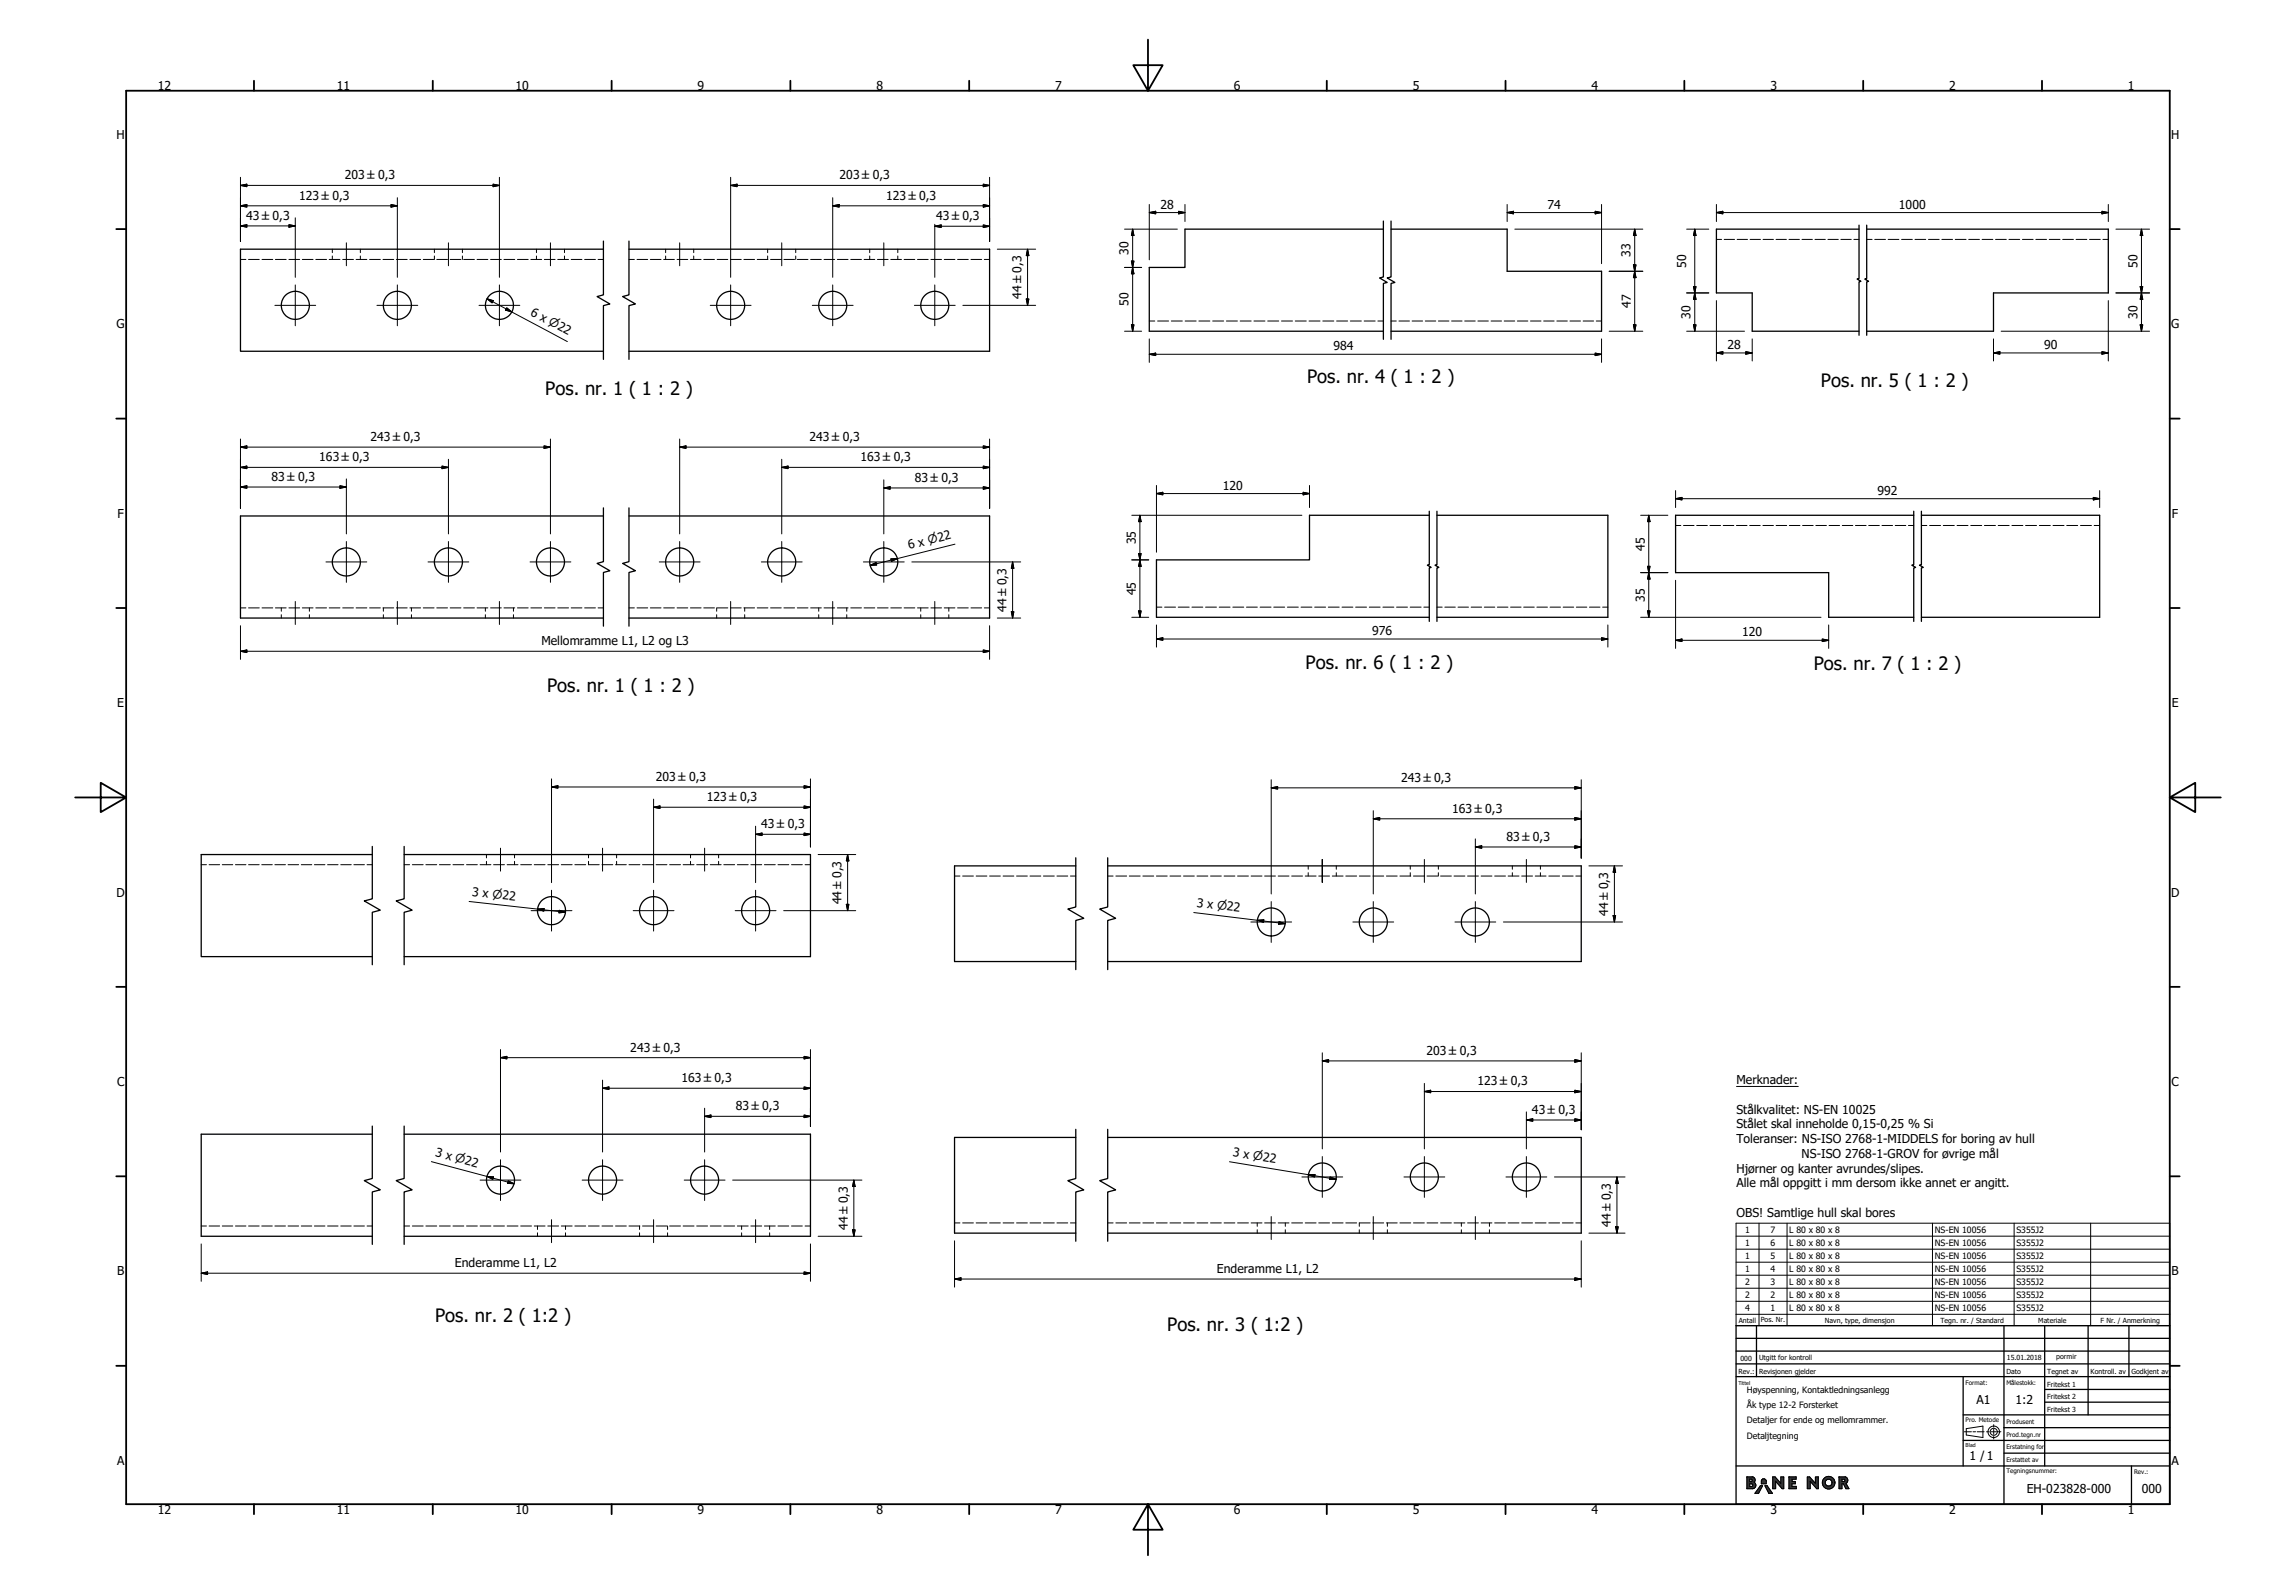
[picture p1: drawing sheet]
<svg xmlns="http://www.w3.org/2000/svg" width="900mm" height="625mm" viewBox="0 0 900 625" stroke-linecap="round" stroke-linejoin="round" font-family="sans-serif">
<defs><g id="words">
<g font-size="7.2">
<text x="213.7" y="154.7">Pos. nr. 1 ( 1 : 2 )</text>
<text x="512.3" y="150.1">Pos. nr. 4 ( 1 : 2 )</text>
<text x="713.7" y="151.7">Pos. nr. 5 ( 1 : 2 )</text>
<text x="511.7" y="262.2">Pos. nr. 6 ( 1 : 2 )</text>
<text x="710.9" y="262.8">Pos. nr. 7 ( 1 : 2 )</text>
<text x="214.4" y="271.1">Pos. nr. 1 ( 1 : 2 )</text>
<text x="170.5" y="518.3">Pos. nr. 2 ( 1:2 )</text>
<text x="457.5" y="521.8">Pos. nr. 3 ( 1:2 )</text>
</g>
<g font-size="4.8">
<text x="61.9" y="35.2">12</text>
<text x="132" y="35.2">11</text>
<text x="202.1" y="35.2">10</text>
<text x="273.5" y="35.2">9</text>
<text x="343.5" y="35.2">8</text>
<text x="413.6" y="35.2">7</text>
<text x="483.7" y="35.2">6</text>
<text x="553.8" y="35.2">5</text>
<text x="623.8" y="35.2">4</text>
<text x="693.9" y="35.2">3</text>
<text x="764" y="35.2">2</text>
<text x="834.1" y="35.2">1</text>
<text x="45.7" y="54.4">H</text>
<text x="851" y="54.4">H</text>
<text x="135.1" y="70.3">203 ±0,3</text>
<text x="329.1" y="70.3">203 ±0,3</text>
<text x="117.3" y="78.3">123 ±0,3</text>
<text x="347.3" y="78.3">123 ±0,3</text>
<text x="454.8" y="81.7">28</text>
<text x="606.6" y="81.8">74</text>
<text x="744.3" y="81.7">1000</text>
<text x="96.5" y="86.2">43 ±0,3</text>
<text x="366.9" y="86.3">43 ±0,3</text>
<text x="442.4" y="99.9" transform="rotate(-90 442.4 99.9)">30</text>
<text x="639.1" y="100.7" transform="rotate(-90 639.1 100.7)">33</text>
<text x="660.9" y="104.9" transform="rotate(-90 660.9 104.9)">50</text>
<text x="837.8" y="104.9" transform="rotate(-90 837.8 104.9)">50</text>
<text x="400.4" y="117.2" transform="rotate(-90 400.4 117.2)">44 ±0,3</text>
<text x="442.4" y="120" transform="rotate(-90 442.4 120)">50</text>
<text x="207.7" y="123.3" transform="rotate(28 207.7 123.3)">6 x ⌀22</text>
<text x="639.2" y="120.7" transform="rotate(-90 639.2 120.7)">47</text>
<text x="662.7" y="124.9" transform="rotate(-90 662.7 124.9)">30</text>
<text x="837.8" y="124.9" transform="rotate(-90 837.8 124.9)">30</text>
<text x="45.7" y="128.7">G</text>
<text x="851" y="128.7">G</text>
<text x="522.6" y="137.3">984</text>
<text x="677.1" y="136.7">28</text>
<text x="801.2" y="136.7">90</text>
<text x="145.2" y="172.9">243 ±0,3</text>
<text x="317.3" y="172.9">243 ±0,3</text>
<text x="125.1" y="180.8">163 ±0,3</text>
<text x="337.3" y="180.8">163 ±0,3</text>
<text x="106.5" y="188.5">83 ±0,3</text>
<text x="358.6" y="188.8">83 ±0,3</text>
<text x="479.3" y="191.9">120</text>
<text x="735.9" y="193.8">992</text>
<text x="46.1" y="202.9">F</text>
<text x="851.3" y="202.9">F</text>
<text x="356.3" y="215.3" transform="rotate(-14 356.3 215.3)">6 x ⌀22</text>
<text x="445.2" y="213.3" transform="rotate(-90 445.2 213.3)">35</text>
<text x="644.7" y="215.8" transform="rotate(-90 644.7 215.8)">45</text>
<text x="445.2" y="233.3" transform="rotate(-90 445.2 233.3)">45</text>
<text x="394.5" y="239.8" transform="rotate(-90 394.5 239.8)">44 ±0,3</text>
<text x="644.7" y="235.8" transform="rotate(-90 644.7 235.8)">35</text>
<text x="537.8" y="248.9">976</text>
<text x="682.8" y="249.3">120</text>
<text x="212.2" y="252.7">Mellomramme L1, L2 og L3</text>
<text x="46" y="277.2">E</text>
<text x="851.3" y="277.2">E</text>
<text x="257.1" y="306">203 ±0,3</text>
<text x="549.1" y="306.4">243 ±0,3</text>
<text x="277.1" y="314">123 ±0,3</text>
<text x="569.2" y="318.5">163 ±0,3</text>
<text x="298.4" y="324.6">43 ±0,3</text>
<text x="590.5" y="329.5">83 ±0,3</text>
<text x="45.7" y="351.4">D</text>
<text x="184.9" y="351" transform="rotate(6 184.9 351)">3 x ⌀22</text>
<text x="850.9" y="351.4">D</text>
<text x="329.8" y="354.5" transform="rotate(-90 329.8 354.5)">44 ±0,3</text>
<text x="469" y="355.3" transform="rotate(7 469 355.3)">3 x ⌀22</text>
<text x="630.4" y="358.9" transform="rotate(-90 630.4 358.9)">44 ±0,3</text>
<text x="247.1" y="412.1">243 ±0,3</text>
<text x="559.2" y="413.4">203 ±0,3</text>
<text x="45.9" y="425.6">C</text>
<text x="267.1" y="424.1">163 ±0,3</text>
<text x="579.2" y="425.4">123 ±0,3</text>
<text x="680.6" y="425">Merknader:</text>
<text x="851.2" y="425.6">C</text>
<text x="288.4" y="435.1">83 ±0,3</text>
<text x="600.5" y="436.5">43 ±0,3</text>
<text x="680.6" y="436.5">Stålkvalitet: NS-EN 10025</text>
<text x="680.6" y="442.3">Stålet skal inneholde 0,15-0,25 % Si</text>
<text x="680.6" y="448.1">Toleranser: NS-ISO 2768-1-MIDDELS for boring av hull</text>
<text x="170.5" y="453.1" transform="rotate(15 170.5 453.1)">3 x ⌀22</text>
<text x="483" y="453.1" transform="rotate(9 483 453.1)">3 x ⌀22</text>
<text x="706.2" y="453.8">NS-ISO 2768-1-GROV for øvrige mål</text>
<text x="680.6" y="459.6">Hjørner og kanter avrundes/slipes.</text>
<text x="680.6" y="465.3">Alle mål oppgitt i mm dersom ikke annet er angitt.</text>
<text x="680.6" y="476.9">OBS! Samtlige hull skal bores</text>
<text x="332.3" y="482.1" transform="rotate(-90 332.3 482.1)">44 ±0,3</text>
<text x="631.4" y="480.8" transform="rotate(-90 631.4 480.8)">44 ±0,3</text>
<text x="178.3" y="496.6">Enderamme L1, L2</text>
<text x="45.9" y="499.9">B</text>
<text x="477" y="498.9">Enderamme L1, L2</text>
<text x="851.2" y="499.9">B</text>
<text x="774.7" y="550.3">A1</text>
<text x="790" y="550.3">1:2</text>
<text x="45.9" y="574.2">A</text>
<text x="771.9" y="572.2">1 /1</text>
<text x="851.1" y="574.2">A</text>
<text x="794.4" y="585.3">EH-023828-000</text>
<text x="839.5" y="585.3">000</text>
<text x="61.9" y="593.4">12</text>
<text x="132" y="593.4">11</text>
<text x="202.1" y="593.4">10</text>
<text x="273.5" y="593.4">9</text>
<text x="343.5" y="593.4">8</text>
<text x="413.6" y="593.4">7</text>
<text x="483.7" y="593.4">6</text>
<text x="553.8" y="593.4">5</text>
<text x="623.8" y="593.4">4</text>
<text x="693.9" y="593.4">3</text>
<text x="764" y="593.4">2</text>
<text x="834.1" y="593.4">1</text>
</g>
<g font-size="3.4">
<text x="684" y="483.2">1</text>
<text x="694" y="483.2">7</text>
<text x="701.3" y="483.2">L 80 x 80 x 8</text>
<text x="758.3" y="483.2">NS-EN 10056</text>
<text x="790.3" y="483.2">S355J2</text>
<text x="684" y="488.3">1</text>
<text x="694" y="488.3">6</text>
<text x="701.3" y="488.3">L 80 x 80 x 8</text>
<text x="758.3" y="488.3">NS-EN 10056</text>
<text x="790.3" y="488.3">S355J2</text>
<text x="684" y="493.4">1</text>
<text x="694" y="493.4">5</text>
<text x="701.3" y="493.4">L 80 x 80 x 8</text>
<text x="758.3" y="493.4">NS-EN 10056</text>
<text x="790.3" y="493.4">S355J2</text>
<text x="684" y="498.5">1</text>
<text x="684" y="503.6">2</text>
<text x="694" y="498.5">4</text>
<text x="694" y="503.6">3</text>
<text x="701.3" y="498.5">L 80 x 80 x 8</text>
<text x="701.3" y="503.6">L 80 x 80 x 8</text>
<text x="758.3" y="498.5">NS-EN 10056</text>
<text x="758.3" y="503.6">NS-EN 10056</text>
<text x="790.3" y="498.5">S355J2</text>
<text x="790.3" y="503.6">S355J2</text>
<text x="684" y="508.7">2</text>
<text x="694" y="508.7">2</text>
<text x="701.3" y="508.7">L 80 x 80 x 8</text>
<text x="758.3" y="508.7">NS-EN 10056</text>
<text x="790.3" y="508.7">S355J2</text>
<text x="684" y="513.8">4</text>
<text x="694" y="513.8">1</text>
<text x="701.3" y="513.8">L 80 x 80 x 8</text>
<text x="758.3" y="513.8">NS-EN 10056</text>
<text x="790.3" y="513.8">S355J2</text>
<text x="684.7" y="545.8">Høyspenning, Kontaktledningsanlegg</text>
<text x="684.7" y="551.8">Åk type 12-2 Forsterket</text>
<text x="684.7" y="557.8">Detaljer for ende og mellomrammer.</text>
<text x="684.7" y="563.8">Detaljtegning</text>
</g>
<g font-size="2.7">
<text x="681.5" y="518.4">Antall</text>
<text x="690.1" y="518.3">Pos. Nr.</text>
<text x="715.3" y="518.4">Navn, type, dimensjon</text>
<text x="760.6" y="518.4">Tegn. nr. / Standard</text>
<text x="798.9" y="518.4">Materiale</text>
<text x="823.3" y="518.4">F Nr. / Anmerkning</text>
<text x="682.2" y="533.5">000</text>
<text x="689.5" y="533">Utgitt for kontroll</text>
<text x="786.6" y="533">15.01.2018</text>
<text x="806" y="532.8">pormir</text>
<text x="681.5" y="538.5">Rev.:</text>
<text x="689.5" y="538.5">Revisjonen gjelder</text>
<text x="786.4" y="538.5">Dato</text>
<text x="802.4" y="538.5">Tegnet av</text>
<text x="819.4" y="538.5">Kontroll. av</text>
<text x="835.4" y="538.5">Godkjent av</text>
<text x="802.4" y="543.5">Fritekst 1</text>
<text x="802.4" y="548.5">Fritekst 2</text>
<text x="802.4" y="553.5">Fritekst 3</text>
</g>
<g font-size="2.5">
<text x="770.4" y="542.7">Format:</text>
<text x="786.4" y="542.7">Målestokk:</text>
<text x="770.4" y="557.3">Pro. Metode</text>
<text x="786.4" y="563">Prod.tegn.nr</text>
<text x="786.4" y="558.1">Produsent</text>
<text x="786.4" y="568">Erstatning for</text>
<text x="786.4" y="573">Erstattet av</text>
<text x="786.4" y="577.3">Tegningsnummer:</text>
<text x="836.4" y="577.8">Rev.:</text>
</g>
<g font-size="2.1">
<text x="681.4" y="542.6">Tittel</text>
<text x="770.4" y="567">Blad</text>
</g>
</g></defs>
<g fill="none" stroke="#000" stroke-width=".51">
<path d="M236.5 97.7h-142.2v40h142.2M236.5 94.5v21.1l-2.5 .6 5 2.9-2.5 .7v21M246.5 94.5v21.1l-2.4 .6 4.9 2.9-2.5 .7v21M246.5 97.7h141.4v40h-141.4M542.2 89.8h-77.7v15h-14v25h91.7M542.2 86.6v22l-1.5 .3 3 1.8-1.5 .4v21.9M545.2 86.6v22l-1.5 .3 3 1.8-1.5 .4v21.9M545.2 89.8h45.5v16.5h37v23.5h-82.5M728.7 89.8h-55.9v25h14v15h41.9M728.7 88.2v21l-.8 .2 1.5 .9-.7 .1v21M731.7 88.2v21l-.8 .2 1.5 .9-.7 .1v21M731.7 89.8h94.7v25h-45v15h-49.7"/>
<path d="M236.5 199.1v21l-2.5 .7 5 2.9-2.5 .7v21M246.5 199.1v21l-2.4 .7 4.9 2.9-2.5 .7v21M236.5 202.2h-142.2v40h142.2M246.5 202.2h141.4v40h-141.4M560.2 202h-46.9v17.4h-60v22.5h106.9M560.2 200.4v20.9l-.7 .2 1.5 .9-.8 .2v20.9M563.2 200.4v20.9l-.7 .2 1.5 .9-.8 .2v20.9M563.2 202h67v39.9h-67M750.1 200.4v20.9l-.8 .2 1.5 .9-.7 .2v20.9M750.1 202h-93.3v22.4h60v17.5h33.3M753.1 200.4v20.9l-.8 .2 1.6 .9-.8 .2v20.9M753.1 202h69.9v39.9h-69.9"/>
<path d="M145.9 334.9h-67v40h67M145.9 331.7v20.6l-3.1 .8 6.3 3.6-3.2 .8v20.6M158.4 334.9h159.3v40h-159.3M158.4 331.7v20.6l-3.1 .8 6.2 3.6-3.1 .8v20.6M421.7 336.2v19.3l-3.2 .8 6.3 3.6-3.1 .8v19.3M421.7 339.4h-47.6v37.5h47.6M434.2 336.2v19.3l-3.2 .8 6.3 3.6-3.1 .8v19.3M434.2 339.4h185.6v37.5h-185.6M145.9 444.5h-67v40h67M145.9 441.3v20.6l-3.1 .8 6.3 3.6-3.2 .8v20.6M158.4 444.5h159.3v40h-159.3M158.4 441.3v20.6l-3.1 .8 6.2 3.6-3.1 .8v20.6"/>
<path d="M421.7 442.6v19.3l-3.2 .8 6.3 3.6-3.1 .9v19.3M421.7 445.8h-47.6v37.5h47.6M434.2 442.6v19.3l-3.2 .8 6.3 3.6-3.1 .9v19.3M434.2 445.8h185.6v37.5h-185.6"/>
<circle cx="115.8" cy="119.7" r="5.5"/>
<circle cx="155.8" cy="119.7" r="5.5"/>
<circle cx="195.7" cy="119.7" r="5.5"/>
<circle cx="286.4" cy="119.7" r="5.5"/>
<circle cx="326.4" cy="119.7" r="5.5"/>
<circle cx="366.4" cy="119.7" r="5.5"/>
<circle cx="135.7" cy="220.2" r="5.5"/>
<circle cx="175.7" cy="220.2" r="5.5"/>
<circle cx="215.8" cy="220.2" r="5.5"/>
<circle cx="266.4" cy="220.2" r="5.5"/>
<circle cx="306.4" cy="220.2" r="5.5"/>
<circle cx="346.4" cy="220.2" r="5.5"/>
<circle cx="216.2" cy="356.9" r="5.5"/>
<circle cx="256.2" cy="356.9" r="5.5"/>
<circle cx="296.2" cy="356.9" r="5.5"/>
<circle cx="498.3" cy="361.3" r="5.5"/>
<circle cx="538.3" cy="361.3" r="5.5"/>
<circle cx="578.3" cy="361.3" r="5.5"/>
<circle cx="196.2" cy="462.5" r="5.5"/>
<circle cx="236.2" cy="462.5" r="5.5"/>
<circle cx="276.2" cy="462.5" r="5.5"/>
<circle cx="518.3" cy="461.3" r="5.5"/>
<circle cx="558.3" cy="461.3" r="5.5"/>
<circle cx="598.3" cy="461.3" r="5.5"/>
</g>
<g fill="none" stroke="#000" stroke-width=".39">
<path d="M130.3 97.7v1.3M141.2 97.7v1.3M170.3 97.7v1.3M181.3 97.7v1.3M210.3 97.7v1.3M221.3 97.7v1.3M260.9 97.7v1.3M271.9 97.7v1.3M300.9 97.7v1.3M311.9 97.7v1.3M340.9 97.7v1.3M351.9 97.7v1.3"/>
<path d="M672.8 93.8h2M675.8 93.8h4.1M680.9 93.8h4.1M686 93.8h4M691 93.8h4.1M696.1 93.8h4.1M701.2 93.8h4.1M706.3 93.8h4.1M711.4 93.8h4.1M716.5 93.8h4M721.6 93.8h4M726.6 93.8h2.1"/>
<path d="M731.7 93.8h2.1M734.8 93.8h4.2M740.1 93.8h4.2M745.3 93.8h4.3M750.6 93.8h4.2M755.9 93.8h4.2M761.1 93.8h4.2M766.4 93.8h4.2M771.7 93.8h4.2M776.9 93.8h4.2M782.2 93.8h4.2M787.4 93.8h4.2"/>
<path d="M792.7 93.8h4.2M798 93.8h4.2M803.2 93.8h4.2M808.5 93.8h4.2M813.7 93.8h4.2M819 93.8h4.2M824.3 93.8h2.1M94.3 101.7h2.1M97.4 101.7h4.2M102.7 101.7h4.2M107.9 101.7h4.3M113.2 101.7h4.3"/>
<path d="M118.5 101.7h4.2M123.8 101.7h4.2M129 101.7h4.2M130.3 100.3v1.4M134.3 101.7h4.2M139.6 101.7h4.2M141.2 100.3v1.4M144.9 101.7h4.2M150.1 101.7h4.2M155.4 101.7h4.2M160.7 101.7h4.2M165.9 101.7h4.2"/>
<path d="M170.3 100.3v1.4M171.2 101.7h4.2M176.4 101.7h4.3M181.3 100.3v1.4M181.7 101.7h4.2M187 101.7h4.2M192.3 101.7h4.2M197.5 101.7h4.3M202.8 101.7h4.2M208.1 101.7h4.2M210.3 100.3v1.4M213.4 101.7h4.2"/>
<path d="M218.6 101.7h4.2M221.3 100.3v1.4M223.9 101.7h4.2M229.2 101.7h4.2M234.4 101.7h2.1M246.5 101.7h2.1M249.7 101.7h4.2M254.9 101.7h4.2M260.1 101.7h4.2M260.9 100.3v1.4M265.4 101.7h4.2M270.6 101.7h4.2"/>
<path d="M271.9 100.3v1.4M275.8 101.7h4.2M281.1 101.7h4.2M286.3 101.7h4.2M291.6 101.7h4.2M296.8 101.7h4.2M300.9 100.3v1.4M302 101.7h4.2M307.3 101.7h4.1M311.9 100.3v1.4M312.5 101.7h4.2M317.7 101.7h4.2"/>
<path d="M323 101.7h4.2M328.2 101.7h4.2M333.5 101.7h4.2M338.7 101.7h4.2M340.9 100.3v1.4M343.9 101.7h4.2M349.1 101.7h4.2M351.9 100.3v1.4M354.4 101.7h4.2M359.6 101.7h4.2M364.9 101.7h4.1M370.1 101.7h4.2"/>
<path d="M375.3 101.7h4.2M380.6 101.7h4.2M385.8 101.7h2.1M450.5 125.8h2.1M453.7 125.8h4.3M459.1 125.8h4.3M464.5 125.8h4.3M469.9 125.8h4.3M475.3 125.8h4.3M480.7 125.8h4.3M486.1 125.8h4.3M491.5 125.8h4.3"/>
<path d="M496.9 125.8h4.3M502.3 125.8h4.3M507.7 125.8h4.3M513.1 125.8h4.3M518.5 125.8h4.3M523.9 125.8h4.3M529.3 125.8h4.3M534.7 125.8h4.3M540.1 125.8h2.1M545.2 125.8h2.1M548.3 125.8h4.2M553.5 125.8h4.1"/>
<path d="M558.7 125.8h4.1M563.8 125.8h4.1M569 125.8h4.1M574.1 125.8h4.1M579.3 125.8h4.1M584.4 125.8h4.1M589.6 125.8h4.1M594.7 125.8h4.1M599.9 125.8h4.1M605 125.8h4.2M610.2 125.8h4.1M615.4 125.8h4.1"/>
<path d="M620.5 125.8h4.1M625.7 125.8h2M656.8 206h2M659.9 206h4.1M665 206h4.2M670.2 206h4.2M675.4 206h4.2M680.6 206h4.2M685.8 206h4.1M691 206h4.1M696.2 206h4.1M701.3 206h4.2"/>
<path d="M706.5 206h4.2M711.7 206h4.2M716.9 206h4.1M722.1 206h4.1M727.3 206h4.1M732.5 206h4.1M737.7 206h4.1M742.8 206h4.2M748 206h2.1M753.1 206h2.1M756.3 206h4.3M761.7 206h4.3"/>
<path d="M767.1 206h4.3M772.5 206h4.3M777.8 206h4.3M783.2 206h4.3M788.6 206h4.3M793.9 206h4.3M799.3 206h4.3M804.7 206h4.3M810.1 206h4.3M815.5 206h4.3M820.8 206h2.2M94.3 238.3h2.1"/>
<path d="M97.4 238.3h4.2M102.7 238.3h4.2M107.9 238.3h4.3M110.3 238.3v1.3M113.2 238.3h4.3M118.5 238.3h4.2M121.3 238.3v1.3M123.8 238.3h4.2M129 238.3h4.2M134.3 238.3h4.2M139.6 238.3h4.2M144.9 238.3h4.2"/>
<path d="M150.1 238.3h4.2M150.3 238.3v1.3M155.4 238.3h4.2M160.7 238.3h4.2M161.3 238.3v1.3M165.9 238.3h4.2M171.2 238.3h4.2M176.4 238.3h4.3M181.7 238.3h4.2M187 238.3h4.2M190.2 238.3v1.3M192.3 238.3h4.2"/>
<path d="M197.5 238.3h4.3M201.3 238.3v1.3M202.8 238.3h4.2M208.1 238.3h4.2M213.4 238.3h4.2M218.6 238.3h4.2M223.9 238.3h4.2M229.2 238.3h4.2M234.4 238.3h2.1M246.5 238.3h2.1M249.7 238.3h4.2M254.9 238.3h4.2"/>
<path d="M260.1 238.3h4.2M265.4 238.3h4.2M270.6 238.3h4.2M275.8 238.3h4.2M280.9 238.3v1.3M281.1 238.3h4.2M286.3 238.3h4.2M291.6 238.3h4.2M291.9 238.3v1.3M296.8 238.3h4.2M302 238.3h4.2M307.3 238.3h4.1"/>
<path d="M312.5 238.3h4.2M317.7 238.3h4.2M320.9 238.3v1.3M323 238.3h4.2M328.2 238.3h4.2M331.9 238.3v1.3M333.5 238.3h4.2M338.7 238.3h4.2M343.9 238.3h4.2M349.1 238.3h4.2M354.4 238.3h4.2M359.6 238.3h4.2"/>
<path d="M360.9 238.3v1.3M364.9 238.3h4.1M370.1 238.3h4.2M371.9 238.3v1.3M375.3 238.3h4.2M380.6 238.3h4.2M385.8 238.3h2.1M453.3 238h2.1M456.5 238h4.3M461.8 238h4.3M467.2 238h4.2M472.5 238h4.3"/>
<path d="M477.9 238h4.2M483.2 238h4.3M488.6 238h4.2M493.9 238h4.3M499.3 238h4.2M504.6 238h4.3M509.9 238h4.3M515.3 238h4.3M520.6 238h4.3M526 238h4.3M531.3 238h4.3M536.7 238h4.3"/>
<path d="M542 238h4.3M547.4 238h4.3M552.7 238h4.3M558.1 238h2.1M563.2 238h2.1M566.3 238h4.1M571.5 238h4.1M576.6 238h4.1M581.8 238h4.1M586.9 238h4.2M592.1 238h4.1M597.2 238h4.2"/>
<path d="M602.4 238h4.1M607.5 238h4.2M612.7 238h4.1M617.9 238h4.1M623 238h4.1M628.2 238h2M110.3 240.9v1.3M121.3 240.9v1.3M150.3 240.9v1.3M161.3 240.9v1.3M190.2 240.9v1.3M201.3 240.9v1.3"/>
<path d="M280.9 240.9v1.3M291.9 240.9v1.3M320.9 240.9v1.3M331.9 240.9v1.3M360.9 240.9v1.3M371.9 240.9v1.3M78.9 338.9h2M82 338.9h4.1M87.1 338.9h4.1M92.3 338.9h4.1M97.4 338.9h4.2M102.6 338.9h4.1"/>
<path d="M107.7 338.9h4.2M112.9 338.9h4.2M118.1 338.9h4.1M123.2 338.9h4.2M128.4 338.9h4.1M133.6 338.9h4.1M138.7 338.9h4.1M143.9 338.9h2M158.4 338.9h2.1M161.6 338.9h4.3M166.9 338.9h4.3M172.2 338.9h4.3"/>
<path d="M177.5 338.9h4.3M182.9 338.9h4.2M188.2 338.9h4.2M190.7 334.9v1.3M190.7 337.6v1.3M193.5 338.9h4.2M198.8 338.9h4.2M201.7 334.9v1.3M201.7 337.6v1.3M204.1 338.9h4.2M209.4 338.9h4.2M214.7 338.9h4.2"/>
<path d="M220 338.9h4.3M225.3 338.9h4.3M230.7 334.9v1.3M230.7 337.6v1.3h4.2M235.9 338.9h4.3M241.3 338.9h4.2M241.7 334.9v1.3M241.7 337.6v1.3M246.5 338.9h4.3M251.8 338.9h4.3M257.2 338.9h4.2M262.5 338.9h4.2"/>
<path d="M267.8 338.9h4.2M270.7 334.9v1.3M270.7 337.6v1.3M273.1 338.9h4.2M278.4 338.9h4.3M281.7 334.9v1.3M281.7 337.6v1.3M283.7 338.9h4.3M289 338.9h4.3M294.3 338.9h4.3M299.6 338.9h4.3M304.9 338.9h4.3"/>
<path d="M310.2 338.9h4.3M315.6 338.9h2.1M512.8 339.4v1.3M523.8 339.4v1.3M552.8 339.4v1.3M563.8 339.4v1.3M592.8 339.4v1.3M603.8 339.4v1.3M374.1 343.3h2.2M377.3 343.3h4.2M382.6 343.3h4.2M387.9 343.3h4.2"/>
<path d="M393.2 343.3h4.2M398.4 343.3h4.3M403.7 343.3h4.2M409 343.3h4.2M414.3 343.3h4.2M419.6 343.3h2.1M434.2 343.3h2.1M437.4 343.3h4.2M442.6 343.3h4.3M448 343.3h4.2M453.3 343.3h4.2M458.6 343.3h4.2"/>
<path d="M463.9 343.3h4.2M469.2 343.3h4.2M474.5 343.3h4.2M479.8 343.3h4.2M485.1 343.3h4.2M490.4 343.3h4.2M495.7 343.3h4.2M501 343.3h4.2M506.3 343.3h4.2M511.6 343.3h4.3M512.8 342v1.3M516.9 343.3h4.2"/>
<path d="M522.2 343.3h4.2M523.8 342v1.3M527.5 343.3h4.2M532.8 343.3h4.3M538.1 343.3h4.3M543.4 343.3h4.2M548.7 343.3h4.3M552.8 342v1.3M554 343.3h4.3M559.3 343.3h4.3M563.8 342v1.3M564.6 343.3h4.3"/>
<path d="M569.9 343.3h4.3M575.2 343.3h4.3M580.5 343.3h4.3M585.9 343.3h4.2M591.1 343.3h4.3M592.8 342v1.3M596.4 343.3h4.3M601.7 343.3h4.3M603.8 342v1.3M607.1 343.3h4.2M612.4 343.3h4.2M617.6 343.3h2.2"/>
<path d="M374.1 479.3h2.2M377.3 479.3h4.2M382.6 479.3h4.2M387.9 479.3h4.2M393.2 479.3h4.2M398.4 479.3h4.3M403.7 479.3h4.2M409 479.3h4.2M414.3 479.3h4.2M419.6 479.3h2.1M434.2 479.3h2.1M437.4 479.3h4.2"/>
<path d="M442.6 479.3h4.3M448 479.3h4.2M453.3 479.3h4.2M458.6 479.3h4.2M463.9 479.3h4.2M469.2 479.3h4.2M474.5 479.3h4.2M479.8 479.3h4.2M485.1 479.3h4.2M490.4 479.3h4.2M492.8 479.3v1.3M495.7 479.3h4.2"/>
<path d="M501 479.3h4.2M503.8 479.3v1.3M506.3 479.3h4.2M511.6 479.3h4.3M516.9 479.3h4.2M522.2 479.3h4.2M527.5 479.3h4.2M537.1 479.3h-4.3v1.3M538.1 479.3h4.3M543.4 479.3h4.2M543.8 479.3v1.3M548.7 479.3h4.3"/>
<path d="M554 479.3h4.3M559.3 479.3h4.3M564.6 479.3h4.3M569.9 479.3h4.3M572.8 479.3v1.3M575.2 479.3h4.3M580.5 479.3h4.3M583.8 479.3v1.3M585.9 479.3h4.2M591.1 479.3h4.3M596.4 479.3h4.3M601.7 479.3h4.3"/>
<path d="M607.1 479.3h4.2M612.4 479.3h4.2M617.6 479.3h2.2M78.9 480.5h2M82 480.5h4.1M87.1 480.5h4.1M92.3 480.5h4.1M97.4 480.5h4.2M102.6 480.5h4.1M107.7 480.5h4.2M112.9 480.5h4.2M118.1 480.5h4.1"/>
<path d="M123.2 480.5h4.2M128.4 480.5h4.1M133.6 480.5h4.1M138.7 480.5h4.1M143.9 480.5h2M158.4 480.5h2.1M161.6 480.5h4.3M166.9 480.5h4.3M172.2 480.5h4.3M177.5 480.5h4.3M182.9 480.5h4.2M188.2 480.5h4.2"/>
<path d="M193.5 480.5h4.2M198.8 480.5h4.2M204.1 480.5h4.2M209.4 480.5h4.2M210.7 480.5v1.4M210.7 483.2v1.3M214.7 480.5h4.2M220 480.5h4.3M221.7 480.5v1.4M221.7 483.2v1.3M225.3 480.5h4.3M230.6 480.5h4.3"/>
<path d="M235.9 480.5h4.3M241.3 480.5h4.2M246.5 480.5h4.3M250.7 480.5v1.4M250.7 483.2v1.3M251.8 480.5h4.3M257.2 480.5h4.2M261.7 480.5v1.4M261.7 483.2v1.3M262.5 480.5h4.2M267.8 480.5h4.2M273.1 480.5h4.2"/>
<path d="M278.4 480.5h4.3M283.7 480.5h4.3M289 480.5h4.3M290.7 480.5v1.4M290.7 483.2v1.3M294.3 480.5h4.3M299.6 480.5h4.3M301.7 480.5v1.4M301.7 483.2v1.3M304.9 480.5h4.3M310.2 480.5h4.3M315.6 480.5h2.1"/>
<path d="M492.8 482v1.3M503.8 482v1.3M532.8 482v1.3M543.8 482v1.3M572.8 482v1.3M583.8 482v1.3"/>
</g>
<g fill="#1e285a" stroke="#1e285a" stroke-width=".39">
<path d="M686.4 580.7l.2 .8h-.8z"/>
<path d="M685.8 580.7h.6l-.6 .8z"/>
<path d="M684.7 578.8l1.1 1.9v.8z"/>
<path d="M684.7 578.8l1.1 .9v1z"/>
<path d="M684.7 578.8h2.2l-1.1 .9z"/>
<path d="M685.8 579.7l1.1-.9-.4 .9z"/>
<path d="M686.9 578.8l-.4 .9z"/>
<path d="M686.6 580.6l.1 1z"/>
</g>
<path d="M686.5 580.7l.1 .8z" fill="#1e285a"/>
<path d="M686.5 580.7l.1 .8z" fill="none" stroke="#1e285a" stroke-width=".39"/>
<g fill="#1e285a" stroke="#1e285a" stroke-width=".39">
<path d="M686.4 580.7l.2 .8z"/>
<path d="M686.6 580.6l.9 .4-.8 .6z"/>
<path d="M686.7 581.6l.8-.6z"/>
<path d="M686.8 581.6l.7-.6z"/>
<path d="M687.5 581l-.6 .8z"/>
<path d="M687.6 581l-.7 .8z"/>
<path d="M686.9 581.8l.9-.6z"/>
<path d="M687 581.9l.9-.6z"/>
<path d="M687 581.9l1-.5z"/>
<path d="M687 582l1.1-.4z"/>
<path d="M687 582l1.1-.3z"/>
<path d="M687 582l1.2-.1z"/>
</g>
<path d="M687 582.1h1.2z" fill="#1e285a"/>
<path d="M687 582.1h1.2z" fill="none" stroke="#1e285a" stroke-width=".39"/>
<path d="M687 582.1l1.2 .1z" fill="#1e285a" stroke="#1e285a" stroke-width=".39"/>
<path d="M687 582.1l1.2 .3z" fill="#1e285a"/>
<path d="M687 582.1l1.2 .3z" fill="none" stroke="#1e285a" stroke-width=".39"/>
<g fill="#1e285a" stroke="#1e285a" stroke-width=".39">
<path d="M687 582.1l1.2 .3z"/>
<path d="M687 582.2l1.2 .2z"/>
<path d="M687 582.2l1.1 .5z"/>
<path d="M687 582.3l1.1 .4z"/>
<path d="M687 582.3l1 .6z"/>
<path d="M687 582.3l.9 .7z"/>
<path d="M687 582.3l.7 .8z"/>
<path d="M686.9 582.4l.8 .7z"/>
<path d="M686.9 582.4l.7 .8z"/>
<path d="M686.8 582.5l.7 .8z"/>
<path d="M686.8 582.5l.5 .9h-.2z"/>
<path d="M686.8 582.5l.3 .9z"/>
<path d="M686.7 582.6l.3 .9z"/>
<path d="M685.8 582.6h.9l.3 .9z"/>
<path d="M684.7 583.5l1.1-.9 1.2 .9z"/>
<path d="M685.8 581.5v1.1l-1.1 .9z"/>
<path d="M684.7 578.8l1.1 2.7-1.1 2z"/>
<path d="M686.9 578.8l-.3 .9z"/>
<path d="M687 578.9l-.3 .9z"/>
<path d="M687.2 578.9l-.5 .9z"/>
<path d="M687.3 579l-.6 .9z"/>
<path d="M687.5 579.1l-.8 .8z"/>
<path d="M686.7 579.9l.9-.7z"/>
<path d="M686.8 579.9l.9-.5z"/>
<path d="M686.8 579.9l1-.4z"/>
<path d="M686.8 580.1l1.1-.5z"/>
</g>
<path d="M686.8 580.1l1.1-.5z" fill="#1e285a"/>
<path d="M686.8 580.1l1.1-.5z" fill="none" stroke="#1e285a" stroke-width=".39"/>
<path d="M686.8 580.1l1.1-.3z" fill="#1e285a"/>
<path d="M686.8 580.1l1.1-.3z" fill="none" stroke="#1e285a" stroke-width=".39"/>
<g fill="#1e285a" stroke="#1e285a" stroke-width=".39">
<path d="M686.8 580.1l1.1-.2z"/>
<path d="M686.8 580.2l1.1-.3z"/>
<path d="M686.8 580.2l1.1 .1z"/>
<path d="M686.8 580.2l1.1 .2z"/>
<path d="M686.8 580.3l1.1 .1z"/>
<path d="M686.8 580.3l1 .3z"/>
<path d="M686.8 580.3l.9 .4z"/>
<path d="M686.8 580.4l.9 .3z"/>
<path d="M686.8 580.4l.8 .4z"/>
<path d="M686.8 580.4l.7 .6z"/>
<path d="M686.8 580.5l.7 .5z"/>
<path d="M686.6 580.6l.9 .4z"/>
</g>
<path d="M690.4 580.4l1.9 .1z" fill="#1e285a"/>
<path d="M690.4 580.4l1.9 .1z" fill="none" stroke="#1e285a" stroke-width=".39"/>
<g fill="#1e285a" stroke="#1e285a" stroke-width=".39">
<path d="M690.4 580.4l1.9 .1-1.9 1z"/>
<path d="M690.4 581.5l1.9-1v1z"/>
<path d="M690.4 580.3l1.9 .1z"/>
<path d="M690.4 580.2l1.8 .1z"/>
<path d="M690.5 580.1l1.7 .1z"/>
<path d="M690.5 580l1.6 .1z"/>
<path d="M690.6 579.9l1.5 .1z"/>
<path d="M690.6 579.9h1.4z"/>
<path d="M690.7 579.9h1.3z"/>
<path d="M690.8 579.8l1.1 .1z"/>
<path d="M690.8 579.8h1z"/>
<path d="M690.9 579.7l.9 .1z"/>
<path d="M690.9 579.7h.8z"/>
<path d="M691 579.7h.7z"/>
<path d="M691 579.7h.6z"/>
<path d="M691.1 579.7h.5z"/>
<path d="M691.1 579.7l.4-.1z"/>
<path d="M691.2 579.6h.3z"/>
<path d="M690 582.3h.9l-1.6 3z"/>
<path d="M690 582.3l-.7 3h-1.4z"/>
<path d="M691.8 582.3h.8l.7 3z"/>
<path d="M692.6 582.3l2.1 3h-1.4z"/>
<path d="M695.7 578.8l2.3 2.6-2-.8z"/>
<path d="M694.8 578.8h.9l.3 1.8z"/>
<path d="M694.8 578.8l1.2 1.8-1.2 2.9z"/>
<path d="M696 580.6v2.9h-1.2z"/>
<path d="M696 580.6l2 .8 .5 2.1z"/>
<path d="M698 581.4l1.2 2.1h-.7z"/>
<path d="M699.2 578.8v4.7l-1.2-2.1z"/>
<path d="M698 578.8h1.2l-1.2 2.6z"/>
<path d="M702.4 579.8l1.6-1v1z"/>
<path d="M701.2 578.8h2.8l-1.6 1z"/>
<path d="M701.2 578.8l1.2 1v.8z"/>
<path d="M701.2 578.8l1.2 1.8v.9z"/>
<path d="M702.4 580.6l1.3 .9h-1.3z"/>
<path d="M701.2 578.8l1.2 2.7-1.2 2z"/>
<path d="M702.4 581.5v1l-1.2 1z"/>
<path d="M701.2 583.5l1.2-1 1.7 1z"/>
<path d="M702.4 582.5h1.7v1z"/>
<path d="M702.4 580.6h1.3v.9z"/>
<path d="M709.3 578.8l2.3 2.6-2.1-.8z"/>
<path d="M708.4 578.8h.9l.2 1.8z"/>
<path d="M708.4 578.8l1.1 1.8-1.1 2.9z"/>
<path d="M709.5 580.6v2.9h-1.1z"/>
<path d="M709.5 580.6l2.1 .8 .5 2.1z"/>
<path d="M711.6 581.4l1.1 2.1h-.6z"/>
<path d="M712.7 578.8v4.7l-1.1-2.1z"/>
<path d="M711.6 578.8h1.1l-1.1 2.6z"/>
<path d="M718.1 581.1l1.1 .2h-1.1z"/>
<path d="M718.1 581.1h1.1v.2z"/>
<path d="M718.1 581.1l1.1-.3v.3z"/>
<path d="M718.1 581.3h1.1l-.1 .3z"/>
<path d="M718.1 581.3l1 .3z"/>
<path d="M718.1 581.5l1 .1v.3z"/>
<path d="M718.1 581.5l1 .4-1.1-.2z"/>
<path d="M718 581.7l1.1 .2-.1 .2z"/>
<path d="M718 581.7l1 .4-.1 .2z"/>
<path d="M718 581.7l.9 .6z"/>
<path d="M717.9 581.8l1 .5-.2 .2z"/>
<path d="M717.9 581.8l.8 .7z"/>
<path d="M717.8 582l.9 .5-.1 .2z"/>
<path d="M717.8 582l.8 .7-.9-.6z"/>
<path d="M717.7 582.1l.9 .6-.2 .2z"/>
<path d="M717.7 582.1l.7 .8-.2 .2z"/>
<path d="M717.5 582.2l.2-.1 .5 1z"/>
<path d="M717.5 582.2l.7 .9-.2 .1z"/>
<path d="M717.3 582.3l.7 .9z"/>
<path d="M717.3 582.3l.7 .9-.3 .1z"/>
<path d="M717.3 582.3l.4 1-.2 .1z"/>
<path d="M717.1 582.4l.4 1z"/>
<path d="M717.1 582.4l.4 1-.2 .1z"/>
<path d="M716.9 582.4h.2l.2 1.1z"/>
<path d="M716.9 582.4l.4 1.1h-.3z"/>
<path d="M716.8 582.5l.2 1z"/>
<path d="M716.8 582.5l.2 1-.2 .1z"/>
<path d="M716.8 582.5v1.1l-.3-.1z"/>
<path d="M716.6 582.4l.2 .1-.3 1z"/>
<path d="M716.6 582.4l-.1 1.1h-.3z"/>
<path d="M716.3 582.4h.3l-.4 1.1z"/>
<path d="M716.3 582.4l-.1 1.1-.2-.1z"/>
<path d="M716.2 582.3l-.2 1.1z"/>
<path d="M716.2 582.3l-.2 1.1-.2-.1z"/>
<path d="M716.2 582.3l-.4 1-.3-.1z"/>
<path d="M716 582.2l-.5 1z"/>
<path d="M716 582.2l-.5 1-.2-.1z"/>
<path d="M715.8 582.1l.2 .1-.7 .9z"/>
<path d="M715.8 582.1l-.5 1-.2-.2z"/>
<path d="M714.9 582.7l.9-.6-.7 .8z"/>
<path d="M714.9 582.7l.8-.7 .1 .1z"/>
<path d="M714.8 582.5l.9-.5-.8 .7z"/>
<path d="M714.8 582.5l.9-.5z"/>
<path d="M714.6 582.3l1-.5-.8 .7z"/>
<path d="M714.6 582.3l.9-.6z"/>
<path d="M714.5 582.1l1-.4-.9 .6z"/>
<path d="M714.4 581.9l1.1-.2-1 .4z"/>
<path d="M714.4 581.9l1-.4 .1 .2z"/>
<path d="M714.4 581.6l1-.1-1 .4z"/>
<path d="M714.4 581.6l1-.3z"/>
<path d="M714.3 581.3h1.1l-1 .3z"/>
<path d="M714.3 581.3l1.1-.2v.2z"/>
<path d="M714.3 581.1h1.1l-1.1 .2z"/>
<path d="M714.3 580.8l1.1 .3h-1.1z"/>
<path d="M714.3 580.8l1.1 .3z"/>
<path d="M714.4 580.6l1 .3-1.1-.1z"/>
<path d="M714.4 580.6l1 .1v.2z"/>
<path d="M714.4 580.3l1 .4-1-.1z"/>
<path d="M714.4 580.3l1.1 .2z"/>
<path d="M714.5 580.1l1 .4-1.1-.2z"/>
<path d="M714.6 579.9l.9 .6-1-.4z"/>
<path d="M714.6 579.9l.9 .6z"/>
<path d="M714.8 579.6l.8 .8-1-.5z"/>
<path d="M714.8 579.6l.9 .6-.1 .2z"/>
<path d="M714.9 579.4l.8 .8-.9-.6z"/>
<path d="M714.9 579.4l.9 .7z"/>
<path d="M714.9 579.4l.2-.1 .7 .8z"/>
<path d="M715.1 579.3l.2-.2 .5 1z"/>
<path d="M715.3 579.1l.7 .8-.2 .2z"/>
<path d="M715.3 579.1l.2-.1 .5 .9z"/>
<path d="M715.5 579l.7 .9z"/>
<path d="M715.5 579l.3-.1 .4 1z"/>
<path d="M715.8 578.9l.2-.1 .2 1.1z"/>
<path d="M716 578.8l.2 1.1z"/>
<path d="M716 578.8l.2-.1 .1 1.1z"/>
<path d="M716.2 578.7l.4 1.1h-.3z"/>
<path d="M716.2 578.7h.3l.1 1.1z"/>
<path d="M716.5 578.7l.3 1.1h-.2z"/>
<path d="M716.5 578.7l.3-.1v1.2z"/>
<path d="M716.8 578.6l.2 .1-.2 1.1z"/>
<path d="M717 578.7l-.2 1.1z"/>
<path d="M717 578.7h.3l-.4 1.1z"/>
<path d="M717.3 578.7l-.2 1.1h-.2z"/>
<path d="M717.3 578.7l.2 .1-.4 1z"/>
<path d="M717.5 578.8l-.2 1.1z"/>
<path d="M717.5 578.8l.2 .1-.4 1z"/>
<path d="M717.7 578.9l.3 .1-.7 .9z"/>
<path d="M718 579l-.7 .9z"/>
<path d="M718 579l.2 .1-.7 .8z"/>
<path d="M718.2 579.1l-.5 1-.2-.2z"/>
<path d="M718.2 579.1l.2 .2-.7 .8z"/>
<path d="M718.4 579.3l.2 .1-.9 .7z"/>
<path d="M717.7 580.1l.9-.7z"/>
<path d="M717.8 580.2l.8-.8 .1 .2z"/>
<path d="M717.8 580.2l.9-.6-.8 .8z"/>
<path d="M717.9 580.4l.8-.8 .2 .3z"/>
<path d="M717.9 580.4l1-.5z"/>
<path d="M718 580.5l.9-.6 .1 .2z"/>
<path d="M718 580.5l1-.4 .1 .2z"/>
<path d="M718 580.5l1.1-.2z"/>
<path d="M718.1 580.7l1-.4v.3z"/>
<path d="M718.1 580.7l1-.1-1 .3z"/>
<path d="M718.1 580.9l1-.3 .1 .2z"/>
<path d="M718.1 580.9l1.1-.1z"/>
<path d="M722 579.8l1.3-1-.4 1z"/>
<path d="M720.8 578.8h2.5l-1.3 1z"/>
<path d="M720.8 578.8l1.2 1v.8z"/>
<path d="M720.8 578.8l1.2 1.8v.9z"/>
<path d="M722 580.6l.5 .9h-.5z"/>
<path d="M723.3 578.8l-.3 1z"/>
<path d="M723.5 578.9l.1 .1-.6 .8z"/>
<path d="M723.6 579l-.5 .9z"/>
<path d="M723.8 579.1l-.7 .8z"/>
<path d="M723.1 579.9l.8-.7z"/>
<path d="M723.1 579.9l1-.4z"/>
<path d="M723.2 580l1-.3z"/>
<path d="M723.2 580l1-.1z"/>
<path d="M723.2 580.1l1.1-.1z"/>
<path d="M723.2 580.1l1.1 .1z"/>
<path d="M723.2 580.2h1.1z"/>
<path d="M723.2 580.2l1 .4z"/>
<path d="M723.2 580.3l1 .3z"/>
<path d="M723.2 580.3l.9 .4-.1 .2z"/>
<path d="M723.2 580.3l.8 .6z"/>
<path d="M723.1 580.4l.9 .5z"/>
<path d="M723.1 580.4l.7 .8z"/>
<path d="M723.1 580.5l.7 .7z"/>
<path d="M723 580.6l.7 .7z"/>
<path d="M723 580.6l.6 .8z"/>
<path d="M722.9 580.6l.7 .8z"/>
<path d="M722.9 580.6l.7 .8-1.1 .1z"/>
<path d="M722 580.6h.9l-.4 .9z"/>
<path d="M720.8 578.8l1.2 2.7-1.2 2z"/>
<path d="M722 581.5v2h-1.2z"/>
<path d="M722.5 581.5l1.1-.1-.1 2.1z"/>
<path d="M723.6 581.4l1.1 2.1h-1.2z"/>
</g>
<g fill="none" stroke="#000" stroke-width=".71">
<path d="M450 15.5v20.1l-5.8-10.1h11.5l-5.7 10.1M49.4 35.6h801.1v553.9h-801.1zM99.5 31.6v4M169.6 31.6v4M239.7 31.6v4M309.8 31.6v4M379.9 31.6v4M520 31.6v4M590.1 31.6v4M660.2 31.6v4M730.3 31.6v4M800.4 31.6v4"/>
<path d="M45.6 89.8h3.8M850.5 89.8h3.9M45.6 164.1h3.8M850.5 164.1h3.9M45.6 238.3h3.8M850.5 238.3h3.9M29.5 312.5h19.9l-9.9-5.7v11.5l9.9-5.8M850.5 312.5l9.9 5.8v-11.5l-9.9 5.7h20M45.6 386.8h3.8M850.5 386.8h3.9M45.6 461h3.8M850.5 461h3.9"/>
<path d="M45.6 535.3h3.8M850.5 535.3h3.9M99.5 589.5v3.9M169.6 589.5v3.9M239.7 589.5v3.9M309.8 589.5v3.9M379.9 589.5v3.9M450 589.5l5.7 10h-11.5l5.8-10v20M520 589.5v3.9M590.1 589.5v3.9M660.2 589.5v3.9M730.3 589.5v3.9"/>
<path d="M800.4 589.5v3.9"/>
</g>
<g fill="none" stroke="#000" stroke-width=".39">
<path d="M94.3 69.5v25.2M94.3 72.7l2.5-.5v1zM94.3 72.7h101.4M155.7 77.5v31.2M193.3 72.2l2.4 .5-2.4 .5zM195.7 69.5v39.2M286.4 72.7h101.5M286.4 69.5v39.2M286.4 72.7l2.5-.5v1zM326.4 77.5v31.2M385.4 72.2l2.5 .5-2.5 .5zM387.9 69.5v25.2"/>
<path d="M94.3 88.5l2.5-.4v.9zM94.3 80.7l2.5-.5v1zM94.3 88.5h21.4M94.3 80.7h61.4M113.3 88.1l2.4 .4-2.4 .5zM115.7 85.4v23.3M135.8 95.2v9M153.3 80.2l2.4 .5-2.4 .5zM175.8 95.2v9M215.8 95.2v9M266.4 95.2v9M306.4 95.2v9"/>
<path d="M326.4 80.7h61.5M326.4 80.7l2.5-.5v1zM346.4 95.2v9M366.4 88.7h21.5M366.4 88.7l2.5-.5v1zM366.4 87.9v20.8M385.4 88.2l2.5 .5-2.5 .5zM385.4 80.2l2.5 .5-2.5 .5zM390.9 97.7h15M402.8 97.7l.5 2.5h-1zM402.8 97.7v22M440.8 89.8h20.7"/>
<path d="M443.9 89.8v40M443.9 89.8l.6 2.5h-1zM450.5 80.1v21.7M450.5 83.3l2.5-.5v1zM450.5 83.3h14M462 82.8l2.5 .5-2.5 .5zM464.5 80.1v6.7M590.7 83.3l2.5-.5v1zM590.7 83.3h37M590.7 80.1v6.7M593.7 89.8h50.2M625.2 82.8l2.5 .5-2.5 .5z"/>
<path d="M627.7 80.1v23.2M640.7 89.8v40M640.7 89.8l.5 2.5h-1zM661.1 89.8h8.7M664.3 89.8v40M664.3 89.8l.5 2.5h-1zM672.8 80.1v6.7M672.8 83.3l2.5-.5v1zM672.8 83.3h153.6M823.9 82.8l2.5 .5-2.5 .5zM826.4 80.1v6.7M829.4 89.8h13.1"/>
<path d="M839.4 89.8l.5 2.5h-1zM839.4 89.8v40M107.7 119.7h16M115.7 111.7v16M147.7 119.7h16M155.7 111.7v16M187.7 119.7h16.1M190.9 117.1l31.5 16.8M190.9 117.1l2.4 .7-.4 .9zM195.7 111.7v16M278.4 119.7h16M286.4 111.7v16"/>
<path d="M318.4 119.7h16M326.4 111.7v16M358.4 119.7h16M366.4 111.7v16M377.4 119.7h28.5M402.3 117.2h1l-.5 2.5zM440.8 104.8h6.7M443.5 102.3h1l-.6 2.5zM443.9 104.8l.6 2.5h-1zM630.7 106.3h13.2M640.2 103.8h1l-.5 2.5zM640.7 106.3l.5 2.5h-1z"/>
<path d="M661.1 114.8h8.7M663.8 112.3h1l-.5 2.5zM664.3 114.8l.5 2.5h-1zM672.8 117.8v23.7M826.4 117.8v23.7M829.4 114.8h13.1M838.9 112.3h1l-.5 2.5zM839.4 114.8l.5 2.5h-1zM198.6 120.6l2 1.7-2.4-.8zM440.8 129.8h6.7M443.5 127.3h1l-.6 2.5zM450.5 132.8v9.2"/>
<path d="M450.5 138.9l2.5-.5v1zM450.5 138.9h177.2M625.2 138.4l2.5 .5-2.5 .5zM627.7 132.8v9.2M630.7 129.8h13.2M640.2 127.3h1l-.5 2.5zM661.1 129.8h22.7M663.8 127.3h1l-.5 2.5zM672.8 138.3l2.5-.5v1zM672.8 138.3h14M684.3 137.8l2.5 .5-2.5 .5zM686.8 132.8v8.7"/>
<path d="M781.4 132.8v8.7M781.4 138.3l2.5-.5v1zM781.4 138.3h45M784.4 129.8h58.1M823.9 137.8l2.5 .5-2.5 .5zM838.9 127.3h1l-.5 2.5zM94.3 175.2l2.5-.4v.9zM94.3 175.2h121.5M94.3 172.1v27.1M213.3 174.8l2.5 .4-2.5 .5zM215.8 172.1v37.2M266.4 175.2l2.5-.4v.9z"/>
<path d="M266.4 175.2h121.5M266.4 172.1v37.2M385.4 174.8l2.5 .4-2.5 .5zM387.9 172.1v27.1M94.3 190.9l2.5-.5v1zM94.3 183.2l2.5-.5v1zM94.3 190.9h41.5M94.3 183.2h81.5M133.2 190.4l2.6 .5-2.6 .5zM135.8 187.7v21.6M173.2 182.7l2.6 .5-2.6 .5zM175.8 180v29.3"/>
<path d="M306.4 183.2h81.5M306.4 180v29.3M306.4 183.2l2.5-.5v1zM346.4 191.2l2.5-.4v.9zM346.4 191.2h41.5M346.4 188.1v21.2M385.4 190.8l2.5 .4-2.5 .5zM385.4 182.7l2.5 .5-2.5 .5zM453.3 190.3v26.1M453.3 193.4l2.5-.5v1.1zM453.3 193.4h60M510.8 192.9l2.5 .5-2.5 .6z"/>
<path d="M513.3 190.3v8.6M656.8 195.5l2.5-.6v1zM656.8 195.5h166.2M656.8 192.3v6.6M820.5 194.9l2.5 .6-2.5 .4zM823 192.3v6.6M135.8 212.2v16M175.8 212.2v16M215.8 212.2v16M266.4 212.2v16M306.4 212.2v16M346.4 212.2v16"/>
<path d="M349.2 219l2.5-.1-2.3 1.1zM374.3 213.3l-33.2 8.3M443.6 219.4h6.7M443.6 202h66.7M446.3 216.9h1l-.5 2.5zM446.8 202v39.9M446.8 219.4l.5 2.6h-1zM446.8 202l.5 2.4h-1zM643.1 202h10.6M646.2 202v39.9M646.2 202l.5 2.4h-.9zM115.7 235.7v9.1"/>
<path d="M127.8 220.2h16M155.7 235.7v9.1M167.8 220.2h15.9M195.7 235.7v9.1M207.8 220.2h16M258.4 220.2h16M286.4 235.7v9.1M298.4 220.2h16M326.4 235.7v9.1M338.4 220.2h16M341.1 221.6l2.3-1.1 .2 1zM357.4 220.2h42.7"/>
<path d="M366.4 235.7v9.1M396.4 239.8h1l-.5 2.4zM396.9 220.2v22M396.9 220.2l.5 2.5h-1zM446.3 239.4h1l-.5 2.5zM643.1 224.4h10.6M645.8 239.4h.9l-.5 2.5zM645.8 222h.9l-.5 2.4zM646.2 224.4l.5 2.5h-.9zM656.8 227.4v26.7M94.3 255.2l2.5-.5v1.1zM94.3 255.2h293.6"/>
<path d="M94.3 245.2v13.2M385.4 254.7l2.5 .5-2.5 .6zM387.9 245.2v13.2M390.9 242.2h9.2M443.6 241.9h6.7M453.3 250.4l2.5-.5v1.1zM453.3 250.4h176.9M453.3 244.9v8.7M627.7 249.9l2.5 .5-2.5 .6zM630.2 244.9v8.7M643.1 241.9h70.7M656.8 251l2.5-.6v1z"/>
<path d="M656.8 251h60M714.2 250.4l2.6 .6-2.6 .4zM716.8 244.9v9.2M216.2 305.3v40.6M216.2 308.4l2.5-.5v1zM216.2 308.4h101.5M256.2 316.4l2.5-.5v1zM256.2 316.4h61.5M256.2 313.2v32.7M315.2 315.9l2.5 .5-2.5 .5zM315.2 307.9l2.5 .5-2.5 .5zM317.7 305.3v26.6"/>
<path d="M498.3 305.6v44.8M498.3 308.8l2.5-.5v1zM498.3 308.8h121.5M538.3 317.7v32.7M617.3 308.3l2.5 .5-2.5 .5zM619.8 305.6v30.7M196.2 332.4v9M236.2 332.4v9M276.2 332.4v9M296.2 323.8v22.1M296.2 327l2.5-.5v1zM296.2 327h21.5"/>
<path d="M315.2 326.5l2.5 .5-2.5 .5zM320.7 334.9h14.7M332.2 334.9v22M332.2 334.9l.5 2.5h-1zM518.3 336.8v9M538.3 320.9l2.5-.5v1zM538.3 320.9h81.5M558.3 336.8v9M578.3 328.8v21.6M578.3 332l2.5-.5v1zM578.3 332h41.5M598.3 336.8v9"/>
<path d="M617.3 331.5l2.5 .5-2.5 .5zM617.3 320.4l2.5 .5-2.5 .5zM622.8 339.4h13.2M632.8 339.4v22M632.8 339.4l.5 2.5h-1zM183.9 353.3l37.7 4.2M208.2 356.9h16M210.7 356.3l2.6-.2-.2 1zM216.2 348.9v16M219.2 356.8l2.4 .7-2.5 .3zM248.2 356.9h16M256.2 348.9v16"/>
<path d="M288.2 356.9h16M296.2 348.9v16M307.2 356.9h28.2M331.7 354.4h1l-.5 2.5zM467.9 357.7l35.8 4.3M498.3 353.4v16M538.3 353.4v16M578.3 353.4v16M632.3 358.8h1l-.5 2.6zM490.3 361.4h16M492.8 360.7l2.6-.2-.2 1zM501.3 361.2l2.4 .8-2.5 .2z"/>
<path d="M530.3 361.4h16M570.3 361.4h16M589.3 361.4h46.7M196.2 411.4v40.1M196.2 414.5l2.5-.5v1zM196.2 414.5h121.5M315.2 414l2.5 .5-2.5 .5zM317.7 411.4v30.1M518.3 415.8h101.5M518.3 415.8l2.5-.5v1zM518.3 412.6v37.7M617.3 415.3l2.5 .5-2.5 .5z"/>
<path d="M619.8 412.6v30.2M236.2 426.5l2.5-.5v1zM236.2 423.3v28.2M236.2 426.5h81.5M276.2 437.5l2.5-.5v1zM276.2 434.3v17.2M315.2 437l2.5 .5-2.5 .5zM315.2 426l2.5 .5-2.5 .5zM317.7 437.5h-41.5M558.3 424.6v25.7M558.3 427.8l2.5-.5v1zM558.3 427.8h61.5"/>
<path d="M598.3 439l2.5-.5v1zM598.3 439h21.5M598.3 435.8v14.5M617.3 438.5l2.5 .5-2.5 .5zM617.3 427.3l2.5 .5-2.5 .5zM680.6 425.8h24.2M169.1 455.3l32.4 8.7M196.2 454.5v16M236.2 454.5v16M276.2 454.5v16M481.9 455.3l41.8 6.9M518.3 453.3v16"/>
<path d="M558.3 453.3v16M598.3 453.3v16M188.2 462.5h16M190.9 461.1l2.5 .2-.3 .9zM199.2 462.8l2.3 1.2-2.6-.2zM216.2 478v9M228.2 462.5h16M256.2 478v9M268.2 462.5h16M287.2 462.5h50.6M296.2 478v9M334.7 462.5v22"/>
<path d="M334.7 462.5l.5 2.5h-1zM498.3 476.8v9M510.3 461.3h16M512.8 460.4l2.6-.1-.2 1zM521.3 461.3l2.4 .9-2.6 .1zM538.3 476.8v9M550.3 461.3h16M578.3 476.8v9M590.3 461.3h16M609.3 461.3h27.6M633.8 461.3l.5 2.5h-1zM633.8 461.3v22"/>
<path d="M680.5 479.4h170v40.2h-170zM689.5 479.4v40.2M700.4 479.4v40.2M757.4 479.4v40.2M789.5 479.4v40.2M819.4 479.4v40.2M78.9 499l2.5-.5v1zM78.9 499h238.8M78.9 487.5v14.7M315.2 498.5l2.5 .5-2.5 .5zM317.7 487.5v14.7M320.7 484.5h17.1"/>
<path d="M334.2 482h1l-.5 2.5zM374.1 486.3v18.2M619.8 486.3v18.2M622.8 483.3h14.1M633.3 480.8h1l-.5 2.5zM680.5 484.5h170M680.5 489.6h170M680.5 494.7h170M680.5 499.8h170M374.1 501.3l2.6-.5v1zM617.3 500.8l2.5 .5-2.5 .5zM619.8 501.3h-245.7"/>
<path d="M680.5 504.9h170M680.5 510h170M680.5 515.1h170M770.7 559.9l6.5-1v4.5l-6.5-1zM781.5 558.4v1M684.7 578.8h2.2a1.2 1.2 0 0 1 1 .9 1.2 1.2 0 0 1-.4 1.3 1.32 1.32 0 0 1 .7 1.4 1.32 1.32 0 0 1-1.2 1.1h-2.3zM685.8 579.7h.7a.53 .53 0 0 1 .3 .5 .53 .53 0 0 1-.4 .5h-.6zM690.8 579.8a1.01 1.01 0 0 1 1.5 .7v1h-1.9v-1.1zM694.8 578.8h.9l2.3 2.6v-2.6h1.2v4.7h-.7l-2.5-2.9v2.9h-1.2zM701.2 578.8h2.8v1h-1.6v.8h1.3v.9h-1.3v1h1.7v1h-2.9zM708.4 578.8h.9l2.3 2.6v-2.6h1.1v4.7h-.6l-2.6-2.9v2.9h-1.1zM720.8 578.8h2.5a1.43 1.43 0 0 1 .9 1.2 1.43 1.43 0 0 1-.6 1.4l1.1 2.1h-1.2l-1-2h-.5v2h-1.2z"/>
<path d="M722 579.8h1l.1 .6-1.1 .2zM769.9 561.1h2.8M773.3 561.1h1M775 561.1h2.7M778.6 561.1h1.1M780.5 561.1h1.9M781.5 560.2v2M781.5 563v1M783.3 561.1h1M685.8 581.5h.8a.56 .56 0 0 1 .4 .5 .56 .56 0 0 1-.3 .6h-.9zM690 582.3h.9l-1.6 3h-1.4zM691.8 582.3h.8l2.1 3h-1.4z"/>
<circle cx="781.5" cy="561.2" r="1.37"/>
<circle cx="781.5" cy="561.2" r="2.25"/>
<circle cx="716.7" cy="581.1" r="1.36"/>
<circle cx="716.7" cy="581.1" r="2.45"/>
</g>
<g fill="none" stroke="#000" stroke-width=".51">
<path d="M680.5 519.6h170v69.9h-170zM688.5 519.6v19.9M785.5 519.6v69.9M801.4 519.6v54.9M818.5 519.6v34.9M834.5 519.6v19.9M680.5 524.5h170M680.5 534.5h170M680.5 529.5h170M680.5 539.5h170M769.5 539.5v35M769.5 554.5h81"/>
<path d="M785.5 559.5h65M801.4 544.6h49.1M801.4 549.6h49.1M680.5 574.5h170M769.5 564.5h81M785.5 569.5h65M835.4 574.5v15"/>
</g>
<g fill="#000" stroke="#000" stroke-width=".39">
<path d="M94.3 72.7l2.5-.5v1zM193.3 72.2l2.4 .5-2.4 .5zM286.4 72.7l2.5-.5v1zM385.4 72.2l2.5 .5-2.5 .5zM94.3 88.5l2.5-.4v.9zM94.3 80.7l2.5-.5v1zM113.3 88.1l2.4 .4-2.4 .5zM153.3 80.2l2.4 .5-2.4 .5zM326.4 80.7l2.5-.5v1zM366.4 88.7l2.5-.5v1zM385.4 88.2l2.5 .5-2.5 .5zM385.4 80.2l2.5 .5-2.5 .5z"/>
<path d="M443.9 89.8l.6 2.5h-1zM450.5 83.3l2.5-.5v1zM462 82.8l2.5 .5-2.5 .5zM590.7 83.3l2.5-.5v1zM625.2 82.8l2.5 .5-2.5 .5zM640.7 89.8l.5 2.5h-1zM664.3 89.8l.5 2.5h-1zM672.8 83.3l2.5-.5v1zM823.9 82.8l2.5 .5-2.5 .5zM839.4 89.8l.5 2.5h-1zM190.9 117.1l2.4 .7-.4 .9zM402.3 117.2h1l-.5 2.5z"/>
<path d="M402.8 97.7l.5 2.5h-1zM443.5 102.3h1l-.6 2.5zM443.9 104.8l.6 2.5h-1zM640.2 103.8h1l-.5 2.5zM640.7 106.3l.5 2.5h-1zM663.8 112.3h1l-.5 2.5zM664.3 114.8l.5 2.5h-1zM838.9 112.3h1l-.5 2.5zM839.4 114.8l.5 2.5h-1zM198.6 120.6l2 1.7-2.4-.8zM443.5 127.3h1l-.6 2.5zM450.5 138.9l2.5-.5v1z"/>
<path d="M625.2 138.4l2.5 .5-2.5 .5zM640.2 127.3h1l-.5 2.5zM663.8 127.3h1l-.5 2.5zM672.8 138.3l2.5-.5v1zM684.3 137.8l2.5 .5-2.5 .5zM781.4 138.3l2.5-.5v1zM823.9 137.8l2.5 .5-2.5 .5zM838.9 127.3h1l-.5 2.5zM94.3 175.2l2.5-.4v.9zM213.3 174.8l2.5 .4-2.5 .5zM266.4 175.2l2.5-.4v.9zM385.4 174.8l2.5 .4-2.5 .5z"/>
<path d="M94.3 190.9l2.5-.5v1zM94.3 183.2l2.5-.5v1zM133.2 190.4l2.6 .5-2.6 .5zM173.2 182.7l2.6 .5-2.6 .5zM306.4 183.2l2.5-.5v1zM346.4 191.2l2.5-.4v.9zM385.4 190.8l2.5 .4-2.5 .5zM385.4 182.7l2.5 .5-2.5 .5zM453.3 193.4l2.5-.5v1.1zM510.8 192.9l2.5 .5-2.5 .6zM656.8 195.5l2.5-.6v1zM820.5 194.9l2.5 .6-2.5 .4z"/>
<path d="M446.3 216.9h1l-.5 2.5zM446.8 202l.5 2.4h-1zM646.2 202l.5 2.4h-.9zM341.1 221.6l2.3-1.1 .2 1zM349.2 219l2.5-.1-2.3 1.1zM396.4 239.8h1l-.5 2.4zM396.9 220.2l.5 2.5h-1zM446.3 239.4h1l-.5 2.5zM446.8 219.4l.5 2.6h-1zM645.8 239.4h.9l-.5 2.5zM645.8 222h.9l-.5 2.4zM646.2 224.4l.5 2.5h-.9z"/>
<path d="M94.3 255.2l2.5-.5v1.1zM385.4 254.7l2.5 .5-2.5 .6zM453.3 250.4l2.5-.5v1.1zM627.7 249.9l2.5 .5-2.5 .6zM656.8 251l2.5-.6v1zM714.2 250.4l2.6 .6-2.6 .4zM216.2 308.4l2.5-.5v1zM256.2 316.4l2.5-.5v1zM315.2 315.9l2.5 .5-2.5 .5zM315.2 307.9l2.5 .5-2.5 .5zM498.3 308.8l2.5-.5v1zM617.3 308.3l2.5 .5-2.5 .5z"/>
<path d="M296.2 327l2.5-.5v1zM315.2 326.5l2.5 .5-2.5 .5zM332.2 334.9l.5 2.5h-1zM538.3 320.9l2.5-.5v1zM578.3 332l2.5-.5v1zM617.3 331.5l2.5 .5-2.5 .5zM617.3 320.4l2.5 .5-2.5 .5zM210.7 356.3l2.6-.2-.2 1zM219.2 356.8l2.4 .7-2.5 .3zM331.7 354.4h1l-.5 2.5zM632.3 358.8h1l-.5 2.6zM632.8 339.4l.5 2.5h-1z"/>
<path d="M492.8 360.7l2.6-.2-.2 1zM501.3 361.2l2.4 .8-2.5 .2zM196.2 414.5l2.5-.5v1zM315.2 414l2.5 .5-2.5 .5zM518.3 415.8l2.5-.5v1zM617.3 415.3l2.5 .5-2.5 .5zM236.2 426.5l2.5-.5v1zM276.2 437.5l2.5-.5v1zM315.2 437l2.5 .5-2.5 .5zM315.2 426l2.5 .5-2.5 .5zM558.3 427.8l2.5-.5v1zM598.3 439l2.5-.5v1z"/>
<path d="M617.3 438.5l2.5 .5-2.5 .5zM617.3 427.3l2.5 .5-2.5 .5zM190.9 461.1l2.5 .2-.3 .9zM199.2 462.8l2.3 1.2-2.6-.2zM334.7 462.5l.5 2.5h-1zM512.8 460.4l2.6-.1-.2 1zM521.3 461.3l2.4 .9-2.6 .1zM633.8 461.3l.5 2.5h-1zM78.9 499l2.5-.5v1zM315.2 498.5l2.5 .5-2.5 .5zM334.2 482h1l-.5 2.5zM633.3 480.8h1l-.5 2.5z"/>
<path d="M374.1 501.3l2.6-.5v1zM617.3 500.8l2.5 .5-2.5 .5z"/>
</g>
<use href="#words"/>
</svg>
